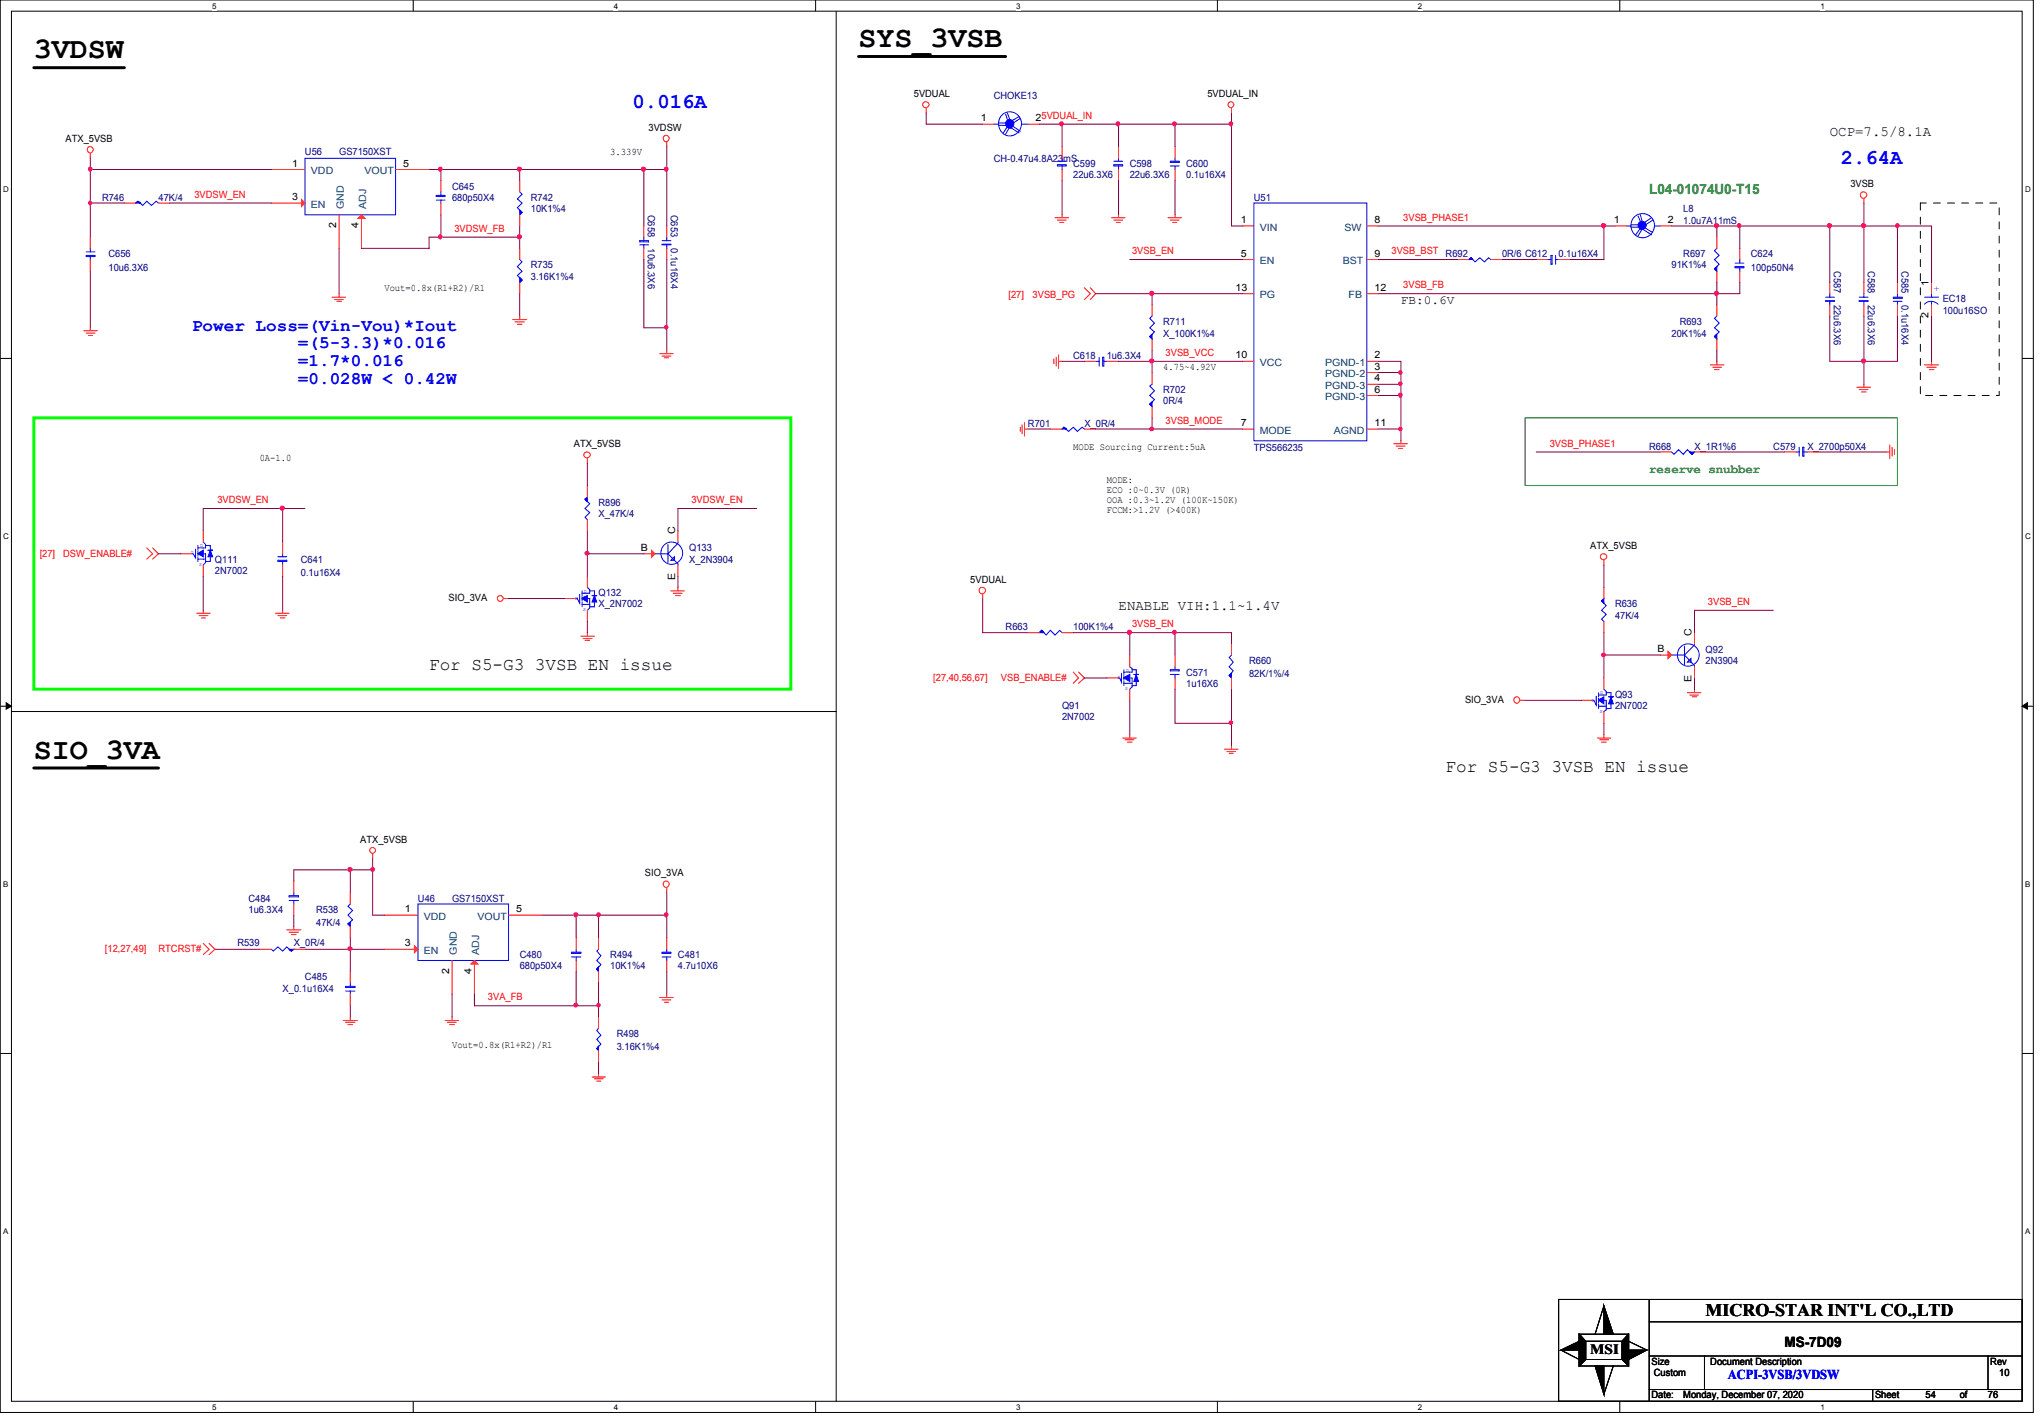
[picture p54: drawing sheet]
<svg xmlns="http://www.w3.org/2000/svg" width="294mm" height="204mm" viewBox="0 0 294 204" stroke-linecap="round" stroke-linejoin="round" font-family="sans-serif">
<defs><g id="words">
<g font-size="4.3">
<text x="4.9" y="8.4">3VDSW</text>
<text x="123.6" y="6.8">SYS_3VSB</text>
<text x="4.9" y="109.2">SIO_3VA</text>
</g>
<g font-size="3" fill="#00f">
<text x="91.1" y="15.5">0.016A</text>
<text x="265" y="23.6">2.64A</text>
</g>
<g font-size="2.5" fill="#00f">
<text x="27.6" y="47.6">Power Loss=(Vin-Vou)*Iout</text>
<text x="42.9" y="50.1">=(5-3.3)*0.016</text>
<text x="42.9" y="52.7">=1.7*0.016</text>
<text x="42.9" y="55.2">=0.028W &lt; 0.42W</text>
</g>
<g font-size="2.5">
<text x="61.8" y="96.4">For S5-G3 3VSB EN issue</text>
<text x="208.1" y="111">For S5-G3 3VSB EN issue</text>
<text x="245.5" y="189.3">MICRO-STAR INT'L CO.,LTD</text>
</g>
<g font-size="2">
<text x="263.4" y="19.6">OCP=7.5/8.1A</text>
<text x="161" y="87.8">ENABLE VIH:1.1~1.4V</text>
<text x="228.9" y="194.7">MSI</text>
<text x="256.8" y="193.7">MS-7D09</text>
</g>
<text font-size="2" fill="#008000" x="237.4" y="27.9">L04-01074U0-T15</text>
<text font-size="1.9" fill="#00f" x="248.7" y="198.4">ACPI-3VSB/3VDSW</text>
<text font-size="1.8" x="201.6" y="43.7">FB:0.6V</text>
<text font-size="1.8" fill="#008000" x="237.4" y="68.1">reserve snubber</text>
<g font-size="1.4">
<text x="131.5" y="14">5VDUAL</text>
<text x="141.2" y="17.4">1</text>
<text x="149.1" y="17.4">25VDUAL_IN</text>
<text x="173.8" y="14">5VDUAL_IN</text>
<text x="9.4" y="20.4">ATX_5VSB</text>
<text x="42" y="24">1</text>
<text x="58" y="24">5</text>
<text x="87.8" y="22.4">3.339V</text>
<text x="93.3" y="18.8">3VDSW</text>
<text x="42" y="28.8">3</text>
<text x="266.3" y="26.9">3VSB</text>
<text x="48.4" y="32.9" transform="rotate(-90 48.4 32.9)">2</text>
<text x="51.6" y="32.9" transform="rotate(-90 51.6 32.9)">4</text>
<text x="178.6" y="32.1">1</text>
<text x="197.8" y="32.1">8</text>
<text x="232.3" y="32.1">1</text>
<text x="240.1" y="32.1">2</text>
<text x="55.3" y="41.9">Vout=0.8x(R1+R2)/R1</text>
<text x="177.8" y="41.8">13</text>
<text x="178.6" y="36.9">5</text>
<text x="197.8" y="36.9">9</text>
<text x="197.8" y="41.8">12</text>
<text x="277.6" y="41.1" transform="rotate(-90 277.6 41.1)">1</text>
<text x="277.6" y="45.8" transform="rotate(-90 277.6 45.8)">2</text>
<text x="167.4" y="53.3">4.75~4.92V</text>
<text x="177.8" y="51.6">10</text>
<text x="197.8" y="51.6">2</text>
<text x="197.8" y="53.2">3</text>
<text x="197.8" y="54.9">4</text>
<text x="197.8" y="56.5">6</text>
<text x="82.6" y="64.3">ATX_5VSB</text>
<text x="154.5" y="64.7">MODE Sourcing Current:5uA</text>
<text x="178.6" y="61.3">7</text>
<text x="197.8" y="61.3">11</text>
<text x="37.4" y="66.3">0A-1.0</text>
<text x="159.3" y="69.5">MODE:</text>
<text x="159.3" y="71">ECO :0~0.3V (0R)</text>
<text x="97.2" y="76.9" transform="rotate(-90 97.2 76.9)">C</text>
<text x="159.3" y="72.4">OOA :0.3~1.2V (100K~150K)</text>
<text x="159.3" y="73.8">FCCM:&gt;1.2V (&gt;400K)</text>
<text x="92.2" y="79.2">B</text>
<text x="97.2" y="83.4" transform="rotate(-90 97.2 83.4)">E</text>
<text x="139.7" y="83.8">5VDUAL</text>
<text x="228.9" y="79">ATX_5VSB</text>
<text x="64.6" y="86.4">SIO_3VA</text>
<text x="238.5" y="93.8">B</text>
<text x="243.5" y="91.5" transform="rotate(-90 243.5 91.5)">C</text>
<text x="210.9" y="101.1">SIO_3VA</text>
<text x="243.5" y="98" transform="rotate(-90 243.5 98)">E</text>
<text x="51.9" y="121.2">ATX_5VSB</text>
<text x="58.3" y="131.2">1</text>
<text x="74.3" y="131.2">5</text>
<text x="92.8" y="126.1">SIO_3VA</text>
<text x="58.3" y="136.1">3</text>
<text x="64.6" y="140.1" transform="rotate(-90 64.6 140.1)">2</text>
<text x="67.9" y="140.1" transform="rotate(-90 67.9 140.1)">4</text>
<text x="65.1" y="150.8">Vout=0.8x(R1+R2)/R1</text>
<text x="237.7" y="196.3">Size</text>
<text x="238" y="198">Custom</text>
<text x="246.2" y="196.3">Document Description</text>
<text x="286.5" y="196.3">Rev</text>
<text x="287.7" y="198">10</text>
<text x="237.7" y="201.2">Date:</text>
<text x="242.3" y="201.2">Monday, December 07, 2020</text>
<text x="269.9" y="201.2">Sheet</text>
<text x="277.2" y="201.2">54</text>
<text x="282.1" y="201.2">of</text>
<text x="286.1" y="201.2">76</text>
</g>
<g font-size="1.4" fill="#000080">
<text x="143" y="14.2">CHOKE13</text>
<text x="43.9" y="22.4">U56</text>
<text x="48.8" y="22.4">GS7150XST</text>
<text x="143" y="23.4">CH-0.47u4.8A23mS</text>
<text x="14.7" y="28.9">R746</text>
<text x="22.8" y="28.9">47K/4</text>
<text x="65.1" y="27.3">C645</text>
<text x="65.1" y="28.9">680p50X4</text>
<text x="76.4" y="28.9">R742</text>
<text x="154.5" y="24">C599</text>
<text x="154.5" y="25.7">22u6.3X6</text>
<text x="162.6" y="24">C598</text>
<text x="162.6" y="25.7">22u6.3X6</text>
<text x="170.7" y="24">C600</text>
<text x="170.7" y="25.7">0.1u16X4</text>
<text x="180.5" y="28.9">U51</text>
<text x="76.4" y="30.5">10K1%4</text>
<text x="93.3" y="30.9" transform="rotate(90 93.3 30.9)">C658</text>
<text x="93.3" y="35.7" transform="rotate(90 93.3 35.7)">10u6.3X6</text>
<text x="96.6" y="30.9" transform="rotate(90 96.6 30.9)">C653</text>
<text x="96.6" y="35.7" transform="rotate(90 96.6 35.7)">0.1u16X4</text>
<text x="242.3" y="30.5">L8</text>
<text x="242.3" y="32.2">1.0u7A11mS</text>
<text x="15.6" y="37">C656</text>
<text x="15.6" y="38.9">10u6.3X6</text>
<text x="76.4" y="38.6">R735</text>
<text x="76.4" y="40.3">3.16K1%4</text>
<text x="208.1" y="37">R692</text>
<text x="216.2" y="37">0R/6 C612</text>
<text x="224.3" y="37">0.1u16X4</text>
<text x="240.6" y="38.6">91K1%4</text>
<text x="242.3" y="37">R697</text>
<text x="252" y="37">C624</text>
<text x="252" y="38.9">100p50N4</text>
<text x="263.9" y="39" transform="rotate(90 263.9 39)">C587</text>
<text x="268.9" y="39" transform="rotate(90 268.9 39)">C588</text>
<text x="273.7" y="39" transform="rotate(90 273.7 39)">C585</text>
<text x="167.4" y="46.7">R711</text>
<text x="241.8" y="46.7">R693</text>
<text x="263.9" y="43.9" transform="rotate(90 263.9 43.9)">22u6.3X6</text>
<text x="268.9" y="43.9" transform="rotate(90 268.9 43.9)">22u6.3X6</text>
<text x="273.7" y="43.9" transform="rotate(90 273.7 43.9)">0.1u16X4</text>
<text x="279.6" y="43.5">EC18</text>
<text x="279.6" y="45.1">100u16SO</text>
<text x="154.5" y="51.6">C618</text>
<text x="159.3" y="51.6">1u6.3X4</text>
<text x="167.4" y="48.4">X_100K1%4</text>
<text x="240.6" y="48.4">20K1%4</text>
<text x="167.4" y="56.6">R702</text>
<text x="167.4" y="58.2">0R/4</text>
<text x="148" y="61.4">R701</text>
<text x="156.1" y="61.4">X_0R/4</text>
<text x="180.5" y="64.9">TPS566235</text>
<text x="237.4" y="64.7">R668</text>
<text x="243.9" y="64.7">X_1R1%6</text>
<text x="255.2" y="64.7">C579</text>
<text x="260.1" y="64.7">X_2700p50X4</text>
<text x="86.1" y="72.8">R896</text>
<text x="86.1" y="74.4">X_47K/4</text>
<text x="30.9" y="80.9">Q111</text>
<text x="30.9" y="82.5">2N7002</text>
<text x="43.3" y="80.9">C641</text>
<text x="43.3" y="82.9">0.1u16X4</text>
<text x="99.2" y="79.2">Q133</text>
<text x="99.2" y="80.9">X_2N3904</text>
<text x="86.1" y="85.8">Q132</text>
<text x="86.1" y="87.4">X_2N7002</text>
<text x="232.4" y="87.4">R636</text>
<text x="232.4" y="89.1">47K/4</text>
<text x="144.7" y="90.7">R663</text>
<text x="154.5" y="90.7">100K1%4</text>
<text x="179.8" y="95.5">R660</text>
<text x="245.5" y="93.9">Q92</text>
<text x="245.5" y="95.5">2N3904</text>
<text x="170.7" y="97.2">C571</text>
<text x="170.7" y="98.8">1u16X6</text>
<text x="179.8" y="97.5">82K/1%/4</text>
<text x="232.4" y="100.4">Q93</text>
<text x="152.9" y="102">Q91</text>
<text x="152.9" y="103.6">2N7002</text>
<text x="232.4" y="102">2N7002</text>
<text x="35.8" y="129.7">C484</text>
<text x="35.8" y="131.3">1u6.3X4</text>
<text x="45.5" y="131.3">R538</text>
<text x="60.2" y="129.7">U46</text>
<text x="65.1" y="129.7">GS7150XST</text>
<text x="34.2" y="136.1">R539</text>
<text x="42.3" y="136.1">X_0R/4</text>
<text x="45.5" y="133.3">47K/4</text>
<text x="74.8" y="137.8">C480</text>
<text x="87.8" y="137.8">R494</text>
<text x="97.6" y="137.8">C481</text>
<text x="40.7" y="142.7">X_0.1u16X4</text>
<text x="43.9" y="141.1">C485</text>
<text x="74.8" y="139.4">680p50X4</text>
<text x="87.8" y="139.4">10K1%4</text>
<text x="97.6" y="139.4">4.7u10X6</text>
<text x="88.8" y="149.2">R498</text>
<text x="88.8" y="151.1">3.16K1%4</text>
</g>
<g font-size="1.4" fill="#f00">
<text x="28" y="28.4">3VDSW_EN</text>
<text x="65.4" y="33.4">3VDSW_FB</text>
<text x="202" y="31.7">3VSB_PHASE1</text>
<text x="162.9" y="36.6">3VSB_EN</text>
<text x="200.3" y="36.6">3VSB_BST</text>
<text x="202" y="41.5">3VSB_FB</text>
<text x="145.2" y="42.8">[27]</text>
<text x="148.6" y="42.8">3VSB_PG</text>
<text x="167.8" y="51.2">3VSB_VCC</text>
<text x="167.8" y="61">3VSB_MODE</text>
<text x="223.1" y="64.3">3VSB_PHASE1</text>
<text x="31.3" y="72.4">3VDSW_EN</text>
<text x="99.5" y="72.4">3VDSW_EN</text>
<text x="5.7" y="80.1">[27]</text>
<text x="9.1" y="80.1">DSW_ENABLE#</text>
<text x="245.8" y="87">3VSB_EN</text>
<text x="162.9" y="90.3">3VSB_EN</text>
<text x="134.3" y="98">[27,40,56,67]</text>
<text x="144.1" y="98">VSB_ENABLE#</text>
<text x="15.1" y="137">[12,27,49]</text>
<text x="22.8" y="137">RTCRST#</text>
<text x="70.2" y="143.9">3VA_FB</text>
</g>
<g font-size="1.4" fill="#004080">
<text x="44.7" y="25.1">VDD</text>
<text x="44.7" y="29.9">EN</text>
<text x="52.4" y="25.1">VOUT</text>
<text x="49.5" y="30.1" transform="rotate(-90 49.5 30.1)">GND</text>
<text x="52.7" y="30.1" transform="rotate(-90 52.7 30.1)">ADJ</text>
<text x="181.3" y="33.2">VIN</text>
<text x="193.5" y="33.2">SW</text>
<text x="181.3" y="38">EN</text>
<text x="193.2" y="38">BST</text>
<text x="181.3" y="42.9">PG</text>
<text x="194.1" y="42.9">FB</text>
<text x="181.3" y="52.7">VCC</text>
<text x="190.7" y="52.7">PGND-1</text>
<text x="190.7" y="54.3">PGND-2</text>
<text x="190.7" y="56">PGND-3</text>
<text x="190.7" y="57.6">PGND-3</text>
<text x="181.3" y="62.4">MODE</text>
<text x="192" y="62.4">AGND</text>
<text x="61" y="132.3">VDD</text>
<text x="61" y="137.2">EN</text>
<text x="65.7" y="137.3" transform="rotate(-90 65.7 137.3)">GND</text>
<text x="68.7" y="132.3">VOUT</text>
<text x="69" y="137.3" transform="rotate(-90 69 137.3)">ADJ</text>
</g>
<text font-size="1.4" fill="#00f" x="278.3" y="41.1" transform="rotate(90 278.3 41.1)">+</text>
<g font-size="1.1">
<text x="30.5" y="1.3">5</text>
<text x="88.3" y="1.3">4</text>
<text x="146.3" y="1.3">3</text>
<text x="204.1" y="1.3">2</text>
<text x="262" y="1.3">1</text>
<text x=".5" y="27.6">D</text>
<text x="291.5" y="27.6">D</text>
<text x=".5" y="77.6">C</text>
<text x="291.5" y="77.6">C</text>
<text x=".5" y="127.6">B</text>
<text x="291.5" y="127.6">B</text>
<text x=".5" y="177.5">A</text>
<text x="291.5" y="177.5">A</text>
<text x="30.5" y="202.9">5</text>
<text x="88.3" y="202.9">4</text>
<text x="146.3" y="202.9">3</text>
<text x="204.1" y="202.9">2</text>
<text x="262" y="202.9">1</text>
</g>
<g font-size=".8" fill="#00f">
<text x="27.5" y="79.8">G</text>
<text x="28.7" y="81.4">S</text>
<text x="28.8" y="78.7">D</text>
<text x="82.8" y="86.3">G</text>
<text x="83.9" y="87.9">S</text>
<text x="84" y="85.3">D</text>
<text x="160.8" y="97.6">G</text>
<text x="161.9" y="99.2">S</text>
<text x="162.1" y="96.7">D</text>
<text x="229.1" y="100.9">G</text>
<text x="230.3" y="99.9">D</text>
<text x="230.2" y="102.5">S</text>
</g>
</g></defs>
<path d="M0 0h292.7v203.2h-292.7zM1.6 1.6h289.4v200h-289.4z" fill="none" stroke="#000" stroke-width=".14"/>
<g fill="#fff">
<path d="M30.5 .3h.6v1.2h-.6z"/>
<path d="M30.5 201.9h.6v1.2h-.6z"/>
</g>
<path d="M59.5 0v1.6M59.5 201.6v1.6" fill="none" stroke="#000" stroke-width=".14"/>
<g fill="#fff">
<path d="M88.3 .3h.6v1.2h-.6z"/>
<path d="M88.3 201.9h.6v1.2h-.6z"/>
</g>
<path d="M117.4 0v1.6M117.4 201.6v1.6" fill="none" stroke="#000" stroke-width=".14"/>
<g fill="#fff">
<path d="M146.3 .3h.6v1.2h-.6z"/>
<path d="M146.3 201.9h.6v1.2h-.6z"/>
</g>
<path d="M175.2 0v1.6M175.2 201.6v1.6" fill="none" stroke="#000" stroke-width=".14"/>
<g fill="#fff">
<path d="M204.1 .3h.6v1.2h-.6z"/>
<path d="M204.1 201.9h.6v1.2h-.6z"/>
</g>
<path d="M233.1 0v1.6M233.1 201.6v1.6" fill="none" stroke="#000" stroke-width=".14"/>
<g fill="#fff">
<path d="M262 .3h.6v1.2h-.6z"/>
<path d="M262 201.9h.6v1.2h-.6z"/>
<path d="M.5 26.6h.7v1.3h-.7z"/>
<path d="M291.5 26.6h.7v1.3h-.7z"/>
<path d="M.5 76.5h.7v1.3h-.7z"/>
<path d="M291.5 76.5h.7v1.3h-.7z"/>
</g>
<path d="M0 51.6h1.6M291 51.6h1.7" fill="none" stroke="#000" stroke-width=".14"/>
<g fill="#fff">
<path d="M.5 126.6h.6v1.2h-.6z"/>
<path d="M291.5 126.6h.6v1.2h-.6z"/>
</g>
<path d="M0 101.6h1.6M.9 101.1l.7 .5-.7 .4zM291 101.6h1.7M291 101.6l.8-.5v.9z" fill="none" stroke="#000" stroke-width=".14"/>
<path d="M.9 101.1l.7 .5-.7 .4zM291 101.6l.8-.5v.9z" fill="#000"/>
<g fill="#fff">
<path d="M.5 176.5h.6v1.3h-.6z"/>
<path d="M291.5 176.5h.6v1.3h-.6z"/>
</g>
<g fill="none" stroke="#000" stroke-width=".14">
<path d="M120.4 1.6v200M1.6 102.4h118.8M0 151.6h1.6M291 151.6h1.7M224.3 186.9h66.7v14.7h-66.7zM224.7 194.2l2.6-1.2v1.2zM224.7 194.2l2.6 1.4M227.3 191.9l.9 1.1v2.6l-.9 .9zM227.3 191.9l.9 1.1M227.3 191.9h7.1v4.6h-7.1zM228.2 195.6l-.9 .9M228.2 193h5.3v2.6h-5.3z"/>
<path d="M229.6 196.5h1.2v4.1zM230.8 187.9l1.4 4h-1.4zM230.8 187.9l-1.2 4M232.2 196.5l-1.4 4.1M233.5 195.6l.9 .9M234.4 193l2.6 1.2M234.4 194.2h2.6l-2.6 1.4zM234.4 191.9v4.6l-.9-.9v-2.6zM234.4 191.9l-.9 1.1M237.4 199.9h53.6M237.4 195.1h53.6M237.4 190.2h53.6"/>
<path d="M237.4 186.9v14.7M245.3 195.1v4.8M269.5 199.9v1.7M286.1 195.1v4.8"/>
</g>
<path d="M4.9 9.7h13M123.6 8.1h21.1M4.9 110.5h17.9" fill="none" stroke="#000" stroke-width=".42"/>
<path d="M276.4 29.2h11.3v27.7h-11.3z" fill="none" stroke="#000" stroke-width=".14" stroke-dasharray="1 1 1 1 1 1 1 1"/>
<path d="M219.5 60.1h53.6v9.8h-53.6z" fill="none" stroke="#008000" stroke-width=".14"/>
<path d="M4.9 60.1h108.9v39h-108.9z" fill="none" stroke="#0f0" stroke-width=".42"/>
<g fill="none" stroke="#f00" stroke-width=".14">
<path d="M133.3 15.6v.7M177.3 15.6v.7M13 22.1v.7M96 20.5v.6M151.8 31.3h2M152.2 31.7h1.3M152.5 32h.6M152.9 30.9v.4M160 31.3h1.9M160.3 31.7h1.3M160.7 32h.5M161 30.9v.4"/>
<path d="M168.1 31.3h2M168.4 31.7h1.3M168.8 32h.6M169.1 30.9v.4M268.3 28.6v.6M12.1 47.6h1.9M12.4 47.9h1.3M12.7 48.3h.6M13 47.2v.4M47.8 42.8h1.9M48.1 43.1h1.3M48.5 43.4h.6"/>
<path d="M48.8 42.2v.6M73.8 46h2M74.1 46.3h1.4M74.5 46.7h.6M74.8 45.5v.5M95 50.9h1.9M95.3 51.2h1.3M95.6 51.5h.6M96 50.4v.5M151.7 51.6v.7M152 51.4v1.3M152.4 52h.5"/>
<path d="M152.4 51.1v1.9M156.1 41.4l.8 .8-.8 .9M156.9 41.4l.8 .8-.8 .9M246.2 52.5h1.9M246.5 52.8h1.3M246.8 53.2h.6M247.1 52v.5M267.3 55.7h1.9M267.6 56.1h1.3M267.9 56.4h.7M268.3 55.3v.4M277 52.5h2"/>
<path d="M277.3 52.8h1.4M277.7 53.2h.6M278 52v.5M21.1 78.8l.9 .9-.9 .7M22 78.8l.8 .9-.8 .7M84.5 66v.6M146.9 61.5v.6M147.1 61.1v1.3M147.4 61.7h.6M147.4 60.8v1.9M200.6 63.8h2M201 64.2h1.2"/>
<path d="M201.3 64.5h.6M201.6 63.4v.4M271.5 65h.5M272 64v2M272.3 64.3v1.3M272.7 64.7v.7M28.3 88.2h2M28.7 88.6h1.2M29 88.9h.6M29.2 87.8v.4M39.7 88.2h1.9M40 88.6h1.3"/>
<path d="M40.3 88.9h.7M40.7 87.8v.4M72.5 86.1h.7M83.6 91.5h2M83.9 91.9h1.3M84.2 92.1h.7M84.5 91v.5M96.6 85h1.9M96.9 85.3h1.3M97.2 85.7h.7M97.6 84.5v.5M141.4 85.5v.6"/>
<path d="M154.5 96.7l.7 .8-.7 .8M155.2 96.7l.9 .8-.9 .8M230.8 80.6v.7M242.9 99.7h1.9M243.2 100h1.3M243.9 99.1v.6M161.6 106.2h1.9M161.9 106.4h1.3M162.3 106.8h.6M162.6 105.7v.5M176.2 107.8h2M176.6 108.1h1.2"/>
<path d="M176.9 108.4h.6M177.3 107.3v.5M218.8 100.8h.7M229.9 106.2h2M230.3 106.4h1.2M230.5 106.8h.7M230.8 105.7v.5M243.5 100.2h.7M29.2 135.7l.9 .9-.9 .7M30.1 135.7l.8 .9-.8 .7M41.3 133.8h2M41.6 134.1h1.4"/>
<path d="M41.9 134.5h.7M42.3 133.3v.5M53.6 122.9v.6M96 127.8v.6M49.4 146.8h2M49.7 147.1h1.4M50.1 147.4h.7M50.4 146.3v.5M64 146.8h2M64.4 147.1h1.3M64.7 147.4h.7M65.1 146.3v.5"/>
<path d="M85.2 154.9h2M85.6 155.2h1.2M85.9 155.5h.6M86.1 154.4v.5M95 143.5h1.9M95.3 143.9h1.3M95.6 144.2h.6M96 143v.5"/>
<circle cx="95.9" cy="19.9" r=".45"/>
<circle cx="133.3" cy="15.1" r=".45"/>
<circle cx="177.2" cy="15.1" r=".42"/>
<circle cx="13" cy="21.5" r=".45"/>
<circle cx="268.2" cy="28.1" r=".48"/>
<circle cx="84.5" cy="65.4" r=".45"/>
<circle cx="72" cy="86.1" r=".42"/>
<circle cx="141.4" cy="85" r=".48"/>
<circle cx="230.8" cy="80.1" r=".45"/>
<circle cx="218.3" cy="100.7" r=".45"/>
<circle cx="53.6" cy="122.3" r=".42"/>
<circle cx="95.9" cy="127.2" r=".45"/>
</g>
<g fill="#000">
<path d="M224.7 194.2l2.6-1.2v1.2zM230.8 187.9l1.4 4h-1.4zM234.4 194.2h2.6l-2.6 1.4zM229.6 196.5h1.2v4.1z"/>
<path d="M227.3 191.9l.9 1.1v2.6l-.9 .9z" fill-rule="evenodd"/>
<path d="M227.3 191.9l.9 1.1v2.6l-.9 .9z" fill-rule="evenodd"/>
<path d="M227.3 191.9l.9 1.1v2.6l-.9 .9z" fill-rule="evenodd"/>
<path d="M234.4 191.9v4.6l-.9-.9v-2.6z" fill-rule="evenodd"/>
<path d="M234.4 191.9v4.6l-.9-.9v-2.6z" fill-rule="evenodd"/>
<path d="M234.4 191.9v4.6l-.9-.9v-2.6z" fill-rule="evenodd"/>
</g>
<g fill="none" stroke="#00f" stroke-width=".14">
<path d="M94.3 79.7h1.8M96.1 78.3v2.6M97.6 78v.1l-1.5 1.6 1.5 1.4v.2M96.6 80.6l.5-.5v.5z"/>
<circle cx="96.7" cy="79.6" r="1.59"/>
</g>
<path d="M93.8 79.2l.5 .5-.5 .5z" fill="#f00"/>
<path d="M169.1 21.1v1.7M169.1 24.4v1.6M92.7 79.7h1.6M93.8 79.2l.5 .5-.5 .5zM97.6 76.4v1.6M97.6 81.3v1.6" fill="none" stroke="#f00" stroke-width=".14"/>
<path d="M168.4 23.2h1.3v.2h-1.3zM168.4 23.9h1.3M169.1 22.8v.4M169.1 23.9v.5M165.8 55.3l-.3 .2 .7 .7-.7 .7 .7 .6-.7 .7 .3 .3" fill="none" stroke="#00f" stroke-width=".14"/>
<path d="M165.5 58.2l.3-.4v.7l-.3-.3 .3-.4z" fill-rule="evenodd" fill="#00f"/>
<path d="M180.5 29.2h16.2v34.2h-16.2zM165.5 58.2l.3-.4v.7l-.3-.3 .3-.4zM247.1 45.5l-.3 .3 .6 .7-.6 .7 .6 .6-.6 .6 .3 .4M168.4 96.4h1.3v.1h-1.3zM168.4 97h1.3M169.1 95.9v.5M169.1 97v.5" fill="none" stroke="#00f" stroke-width=".14"/>
<g fill="none" stroke="#f00" stroke-width=".14">
<path d="M178.9 32.5h1.6M178.9 37.3h1.6M196.7 32.5h1.6M196.7 37.3h1.6M165.8 58.5v1.6M165.8 53.6v1.7M178.9 52h1.6M178.9 42.2h1.6M196.7 52h1.6M196.7 53.6h1.6M196.7 55.3h1.6M196.7 42.2h1.6"/>
<path d="M196.7 56.9h1.6M178.9 61.7h1.6M196.7 61.7h1.6M169.1 94.2v1.7M169.1 97.5v1.6"/>
</g>
<path d="M246.8 48.4l.3-.3v.7l-.3-.4 .3-.3z" fill-rule="evenodd" fill="#00f"/>
<g fill="none" stroke="#00f" stroke-width=".14">
<path d="M246.8 48.4l.3-.3v.7l-.3-.4 .3-.3zM28.1 79v1.3l-.3-.6h-.2M28.5 78.5v.7M29.2 78l.4 .3v.5h-1.1M29.2 79.7h.4v1.2l-.4 .4M29.6 78.5h.7M29.9 79.2h.7M28.5 80.4h1.1M28.5 80.1v.7M29.6 80.8h.7M82.3 137h1.3v.2h-1.3zM82.3 137.7h1.3"/>
<path d="M82.9 136.6v.4M82.9 137.7v.5"/>
</g>
<path d="M247.1 48.8v1.6M247.1 43.9v1.6M82.9 134.9v1.7M82.9 138.2v1.6" fill="none" stroke="#f00" stroke-width=".14"/>
<path d="M28.5 79.7l.7-.5v.9z" fill-rule="evenodd" fill="#00f"/>
<path d="M28.5 79.7l.7-.5v.9zM28.5 79.3v.6" fill="none" stroke="#00f" stroke-width=".14"/>
<path d="M30.3 79.2l.3 .9h-.7l.4-.9h.3z" fill-rule="evenodd" fill="#00f"/>
<path d="M29.9 79.2h.7M30.3 79.2l.3 .9h-.7l.4-.9h.3zM30.3 78.5v2.3M230.1 99.7v.5M230.8 99.1l.4 .4v.5h-1.1M231.2 99.7h.7M229.7 100.2v1.2l-.3-.6h-.2M230.1 101.6h1.1M230.1 101.3v.6M230.8 100.8h.4v1.3l-.4 .3M231.2 101.9h.7M231.5 100.2h.7" fill="none" stroke="#00f" stroke-width=".14"/>
<path d="M26 79.7h1.6M29.2 76.4v1.6M29.2 81.3v1.6" fill="none" stroke="#f00" stroke-width=".14"/>
<path d="M230.3 100.6l.5-.4v1.1l-.7-.5z" fill-rule="evenodd" fill="#00f"/>
<path d="M230.1 100.4v.7M230.3 100.6l.5-.4v1.1l-.7-.5z" fill="none" stroke="#00f" stroke-width=".14"/>
<path d="M231.9 100.2l.3 1.1h-.7l.4-1.1h.3z" fill-rule="evenodd" fill="#00f"/>
<path d="M84.5 71.5l-.3 .3 .7 .7-.7 .7 .7 .5-.7 .7 .3 .4M231.9 99.7v2.2M231.5 100.2h.7M231.9 100.2l.3 1.1h-.7l.4-1.1h.3z" fill="none" stroke="#00f" stroke-width=".14"/>
<path d="M230.8 97.5v1.6M227.6 100.8h1.6M230.8 102.4v1.7" fill="none" stroke="#f00" stroke-width=".14"/>
<path d="M84.2 71.8l.3-.3v.6z" fill-rule="evenodd" fill="#00f"/>
<path d="M277 42.8h2M277 43.8a1.33 1.33 0 0 1 1.9 0M278 43.4v.5M278 42.2v.6M84.2 71.8l.3-.3v.6zM258.5 65h.5M259 64.3v1.3M259.5 64.3h.1v1.3h-.1zM259.6 65h.5M86.1 147.9l-.2 .4 .6 .6-.6 .6 .6 .7-.6 .7 .2 .2" fill="none" stroke="#00f" stroke-width=".14"/>
<path d="M278 40.6v1.6M278 43.9v1.6M84.5 69.9v1.6M84.5 74.8v1.6M256.8 65h1.7M260.1 65h1.6" fill="none" stroke="#f00" stroke-width=".14"/>
<path d="M86.1 150.5v.6l-.2-.2z" fill-rule="evenodd" fill="#00f"/>
<g fill="none" stroke="#00f" stroke-width=".14">
<path d="M240.6 94.2h1.8M242.4 93v2.6M242.9 95.3l.5-.6v.6zM243.9 92.6v.2l-1.5 1.4 1.5 1.6v.1M86.1 150.5v.6l-.2-.2z"/>
<circle cx="243" cy="94.2" r="1.59"/>
</g>
<path d="M86.1 151.1v1.7M86.1 146.3v1.6" fill="none" stroke="#f00" stroke-width=".14"/>
<path d="M240.1 93.7l.5 .5-.5 .5z" fill="#f00"/>
<path d="M239 94.2h1.6M240.1 93.7l.5 .5-.5 .5zM243.9 91v1.6M243.9 95.9v1.6" fill="none" stroke="#f00" stroke-width=".14"/>
<path d="M211.4 37.3l.3-.2 .6 .6 .7-.6 .7 .6 .6-.6 .3 .2" fill="none" stroke="#00f" stroke-width=".14"/>
<path d="M211.4 37.3l.3-.2 .3 .2-.3-.2 .3 .2z" fill-rule="evenodd" fill="#00f"/>
<path d="M74.8 27.6l.3 .3-.6 .7 .6 .6-.6 .7 .6 .7-.3 .3M211.4 37.3l.3-.2 .3 .2-.3-.2 .3 .2z" fill="none" stroke="#00f" stroke-width=".14"/>
<path d="M209.8 37.3h1.6M214.6 37.3h1.6" fill="none" stroke="#f00" stroke-width=".14"/>
<path d="M74.8 30.2l.3 .4-.3 .3v-.7l.3 .4z" fill-rule="evenodd" fill="#00f"/>
<path d="M74.8 30.2l.3 .4-.3 .3v-.7l.3 .4zM50.4 130.1l-.3 .3 .7 .6-.7 .7 .7 .6-.7 .6 .3 .4M49.7 141.9h1.4v.2h-1.4zM49.7 142.6h1.4M50.4 141.4v.5M50.4 142.6v.4" fill="none" stroke="#00f" stroke-width=".14"/>
<path d="M74.8 30.9v1.6M74.8 26v1.6M50.4 139.8v1.6M50.4 143v1.7" fill="none" stroke="#f00" stroke-width=".14"/>
<path d="M50.1 132.9l.3-.2v.6l-.3-.4 .3-.2z" fill-rule="evenodd" fill="#00f"/>
<path d="M247.1 35.7l-.3 .4 .6 .6-.6 .6 .6 .7-.6 .7 .3 .3M50.1 132.9l.3-.2v.6l-.3-.4 .3-.2z" fill="none" stroke="#00f" stroke-width=".14"/>
<path d="M50.4 133.3v1.6M50.4 128.4v1.7" fill="none" stroke="#f00" stroke-width=".14"/>
<path d="M246.8 38.7l.3-.3v.6l-.3-.3 .3-.3z" fill-rule="evenodd" fill="#00f"/>
<path d="M62.8 28.1h1.2v.2h-1.2zM62.8 28.8h1.2M63.5 27.6v.5M63.5 28.8v.4M246.8 38.7l.3-.3v.6l-.3-.3 .3-.3zM230.8 86.1l-.3 .3 .7 .7-.7 .7 .7 .6-.7 .7 .3 .3M95.3 137h1.3v.2h-1.3zM95.3 137.7h1.3M96 136.6v.4M96 137.7v.5" fill="none" stroke="#00f" stroke-width=".14"/>
<path d="M63.5 26v1.6M63.5 29.2v1.7M247.1 39v1.6M247.1 34.1v1.6M96 134.9v1.7M96 138.2v1.6" fill="none" stroke="#f00" stroke-width=".14"/>
<path d="M230.5 86.4l.3-.3v.7z" fill-rule="evenodd" fill="#00f"/>
<path d="M240.6 65l.3 .4 .7-.7 .7 .7 .6-.7 .6 .7 .4-.4M230.5 86.4l.3-.3v.7z" fill="none" stroke="#00f" stroke-width=".14"/>
<path d="M230.8 84.5v1.6M230.8 89.4v1.6" fill="none" stroke="#f00" stroke-width=".14"/>
<path d="M243.2 65h.7l-.4 .4z" fill-rule="evenodd" fill="#00f"/>
<path d="M222.7 37.3h.5M223.2 36.7h.2v1.3h-.2zM223.9 36.7v1.3M223.9 37.3h.4M243.2 65h.7l-.4 .4zM39.1 136.6l.2 .2 .7-.6 .7 .6 .6-.6 .6 .6 .4-.2" fill="none" stroke="#00f" stroke-width=".14"/>
<path d="M221.1 37.3h1.6M224.3 37.3h1.7M239 65h1.6M243.9 65h1.6" fill="none" stroke="#f00" stroke-width=".14"/>
<path d="M41.6 136.6h.7l-.4 .2z" fill-rule="evenodd" fill="#00f"/>
<path d="M74.8 37.3l.3 .4-.6 .7 .6 .6-.6 .6 .6 .7-.3 .3M41.6 136.6h.7l-.4 .2z" fill="none" stroke="#00f" stroke-width=".14"/>
<path d="M37.4 136.6h1.7M42.3 136.6h1.6" fill="none" stroke="#f00" stroke-width=".14"/>
<path d="M74.8 40l.3 .3-.3 .3v-.6l.3 .3z" fill-rule="evenodd" fill="#00f"/>
<path d="M74.8 40l.3 .3-.3 .3v-.6l.3 .3zM40.7 79.7v.4M40 80.6h1.3v.2h-1.3zM40 80.1h1.3M40.7 80.8v.5" fill="none" stroke="#00f" stroke-width=".14"/>
<path d="M74.8 35.7v1.6M74.8 40.6v1.6M40.7 78v1.7M40.7 81.3v1.6" fill="none" stroke="#f00" stroke-width=".14"/>
<circle cx="236.4" cy="32.4" r=".59" fill="#00f"/>
<g fill="none" stroke="#00f" stroke-width=".14">
<path d="M43.9 22.8h13v8.1h-13zM234.1 32.5h.6M234.7 32.3h1.1M234.7 32.7h1.1M235.8 31.1l.3 .7M236.1 30.9l.2 .9M236.1 32.9l-.7 .9M236.3 33.1l-.5 .9M236.5 33l1.2 .8M236.9 32.9l1 .5M237.7 31.3l-1 .7M237.9 31.7l-1 .6"/>
<path d="M238.2 32.5h.8"/>
<circle cx="236.4" cy="32.4" r=".59"/>
<circle cx="236.4" cy="32.5" r="1.72"/>
</g>
<path d="M39.1 24.4h4.8M48.8 30.9v4.8M56.9 24.4h4.9M232.5 32.5h1.6M239 32.5h1.6" fill="none" stroke="#f00" stroke-width=".14"/>
<path d="M43.4 28.7l.5 .5-.5 .5z" fill="#f00"/>
<path d="M39.1 29.2h4.8M43.4 28.7l.5 .5-.5 .5z" fill="none" stroke="#f00" stroke-width=".14"/>
<path d="M51.5 31.4l.5-.5 .5 .5z" fill="#f00"/>
<path d="M51.5 31.4l.5-.5 .5 .5zM52 30.9v4.8" fill="none" stroke="#f00" stroke-width=".14"/>
<circle cx="145.3" cy="17.8" r=".61" fill="#00f"/>
<g fill="none" stroke="#00f" stroke-width=".14">
<path d="M143 17.9h.7M143.7 17.7h1M143.7 18h1M144.2 16.6a1.7 1.7 0 0 1 2.3-.1 1.7 1.7 0 0 1 .2 2.3 1.7 1.7 0 0 1-2.2 .5 1.85 1.85 0 0 1-.3-2.7zM144.7 16.4l.3 .8M145 16.3l.3 .9M145 18.2l-.6 .9M145.2 18.5l-.5 .8M145.5 18.4l1.2 .7M145.8 18.2l1.1 .7M146.7 16.8l-1 .6M146.9 17l-1.1 .7"/>
<path d="M147.1 17.9h.9M165.8 45.5l-.3 .3 .7 .7-.7 .7 .7 .6-.7 .6 .3 .4"/>
<circle cx="145.3" cy="17.8" r=".61"/>
</g>
<path d="M141.4 17.9h1.6M148 17.9h1.6" fill="none" stroke="#f00" stroke-width=".14"/>
<path d="M165.5 48.4l.3-.3v.7l-.3-.4 .3-.3z" fill-rule="evenodd" fill="#00f"/>
<g fill="none" stroke="#00f" stroke-width=".14">
<path d="M92.1 34.6h1.2v.2h-1.2zM92.1 35.2h1.2M92.7 34.1v.5M92.7 35.2v.5M95.3 34.6h1.3M95.3 35.1h1.3v.1h-1.3zM96 35.2v.5M96 34.1v.5M165.5 48.4l.3-.3v.7l-.3-.4 .3-.3zM267.6 42.8h1.3M267.6 43.3h1.3v.1h-1.3zM268.3 43.4v.5"/>
<path d="M268.3 42.2v.6M272.5 42.8h1.3v.1h-1.3zM272.5 43.4h1.3M273.1 42.2v.6M273.1 43.4v.5M41.6 128.9h1.4v.1h-1.4zM41.6 129.5h1.4M42.3 128.4v.5M42.3 129.5v.6M86.1 136.6l-.2 .2 .6 .7-.6 .7 .6 .6-.6 .6 .2 .4"/>
</g>
<path d="M92.7 32.5v1.6M92.7 35.7v1.6M96 35.7v1.6M96 32.5v1.6M165.8 48.8v1.6M165.8 43.9v1.6M268.3 43.9v1.6M268.3 40.6v1.6M273.1 40.6v1.6M273.1 43.9v1.6M42.3 126.7v1.7M42.3 130.1v1.6" fill="none" stroke="#f00" stroke-width=".14"/>
<path d="M86.1 139.1v.7l-.2-.4z" fill-rule="evenodd" fill="#00f"/>
<g fill="none" stroke="#00f" stroke-width=".14">
<path d="M160.3 23.2h1.3M160.3 23.7h1.3v.2h-1.3zM161 23.9v.5M161 22.8v.4M161.4 96.9v1.2l-.2-.6h-.2M161.8 98.3h1.1M161.8 96.4v.6M161.8 98v.6M162.6 95.9l.3 .3v.5h-1.1M162.6 97.5h.3v1.3l-.3 .3M162.9 98.6h.6M162.9 96.4h.6"/>
<path d="M163.2 97h.7M86.1 139.1v.7l-.2-.4z"/>
</g>
<path d="M161 24.4v1.6M161 21.1v1.7M86.1 139.8v1.6M86.1 134.9v1.7" fill="none" stroke="#f00" stroke-width=".14"/>
<path d="M161.8 97.5l.8-.5v1z" fill-rule="evenodd" fill="#00f"/>
<path d="M161.8 97.5l.8-.5v1zM161.8 97.2v.7" fill="none" stroke="#00f" stroke-width=".14"/>
<path d="M163.5 97l.4 1h-.7l.3-1h.4z" fill-rule="evenodd" fill="#00f"/>
<path d="M152.9 61.7l.2-.2 .7 .6 .7-.6 .6 .6 .6-.6 .4 .2M163.2 97h.7M163.5 97l.4 1h-.7l.3-1h.4zM163.5 96.4v2.2" fill="none" stroke="#00f" stroke-width=".14"/>
<path d="M159.3 97.5h1.7M162.6 94.2v1.7M162.6 99.1v1.7" fill="none" stroke="#f00" stroke-width=".14"/>
<path d="M153.1 61.5l.4 .2h-.6l.2-.2 .4 .2z" fill-rule="evenodd" fill="#00f"/>
<path d="M153.1 61.5l.4 .2h-.6l.2-.2 .4 .2zM149.6 91l.3-.3 .7 .7 .6-.7 .6 .7 .7-.7 .4 .3" fill="none" stroke="#00f" stroke-width=".14"/>
<path d="M151.2 61.7h1.7M156.1 61.7h1.6" fill="none" stroke="#f00" stroke-width=".14"/>
<path d="M149.9 90.7l.3 .3h-.6l.3-.3 .3 .3z" fill-rule="evenodd" fill="#00f"/>
<path d="M19.5 29.2l.4-.2 .6 .5 .6-.5 .7 .5 .7-.5 .3 .2M152.2 23.2h1.3M152.2 23.7h1.3v.2h-1.3zM152.9 23.9v.5M152.9 22.8v.4M149.9 90.7l.3 .3h-.6l.3-.3 .3 .3z" fill="none" stroke="#00f" stroke-width=".14"/>
<path d="M152.9 24.4v1.6M152.9 21.1v1.7M148 91h1.6M152.9 91h1.6" fill="none" stroke="#f00" stroke-width=".14"/>
<path d="M19.5 29.2l.4-.2 .3 .2-.3-.2 .3 .2z" fill-rule="evenodd" fill="#00f"/>
<g fill="none" stroke="#00f" stroke-width=".14">
<path d="M19.5 29.2l.4-.2 .3 .2-.3-.2 .3 .2zM249.7 37.8h1.3M249.7 38.4h1.3v.1h-1.3zM250.4 38.5v.5M250.4 37.3v.5M157.7 52h.5M158.2 51.4v1.3M158.7 51.4h.2v1.3h-.2zM158.9 52h.4M262.8 42.8h1.2M262.8 43.3h1.2v.1h-1.2zM263.4 43.4v.5"/>
<path d="M263.4 42.2v.6M83.4 85.5v1.3l-.3-.7h-.2M83.8 87h1.1M83.8 85v.7M83.8 86.6v.7M84.5 84.5l.4 .3v.5h-1.1M84.5 86.1h.4v1.4l-.4 .3M84.9 87.3h.7M84.9 85h.7M85.2 85.7h.7"/>
</g>
<path d="M17.9 29.2h1.6M22.8 29.2h1.6M250.4 39v1.6M250.4 35.7v1.6M156.1 52h1.6M159.3 52h1.7M263.4 43.9v1.6M263.4 40.6v1.6" fill="none" stroke="#f00" stroke-width=".14"/>
<path d="M83.8 86.1l.7-.4v.9z" fill-rule="evenodd" fill="#00f"/>
<path d="M83.8 86.1l.7-.4v.9zM83.8 85.9v.5" fill="none" stroke="#00f" stroke-width=".14"/>
<path d="M85.6 85.7l.3 .9h-.7l.4-.9h.3z" fill-rule="evenodd" fill="#00f"/>
<path d="M85.2 85.7h.7M85.6 85.7l.3 .9h-.7l.4-.9h.3zM85.6 85v2.3M60.2 130.1h13v8.1h-13z" fill="none" stroke="#00f" stroke-width=".14"/>
<path d="M81.3 86.1h1.6M84.5 82.9v1.6M84.5 87.8v1.6M55.3 131.7h4.9M65.1 138.2v4.8M73.2 131.7h4.8" fill="none" stroke="#f00" stroke-width=".14"/>
<path d="M59.6 136.1l.6 .5-.6 .5z" fill="#f00"/>
<path d="M55.3 136.6h4.9M59.6 136.1l.6 .5-.6 .5z" fill="none" stroke="#f00" stroke-width=".14"/>
<path d="M67.8 138.7l.5-.5 .5 .5z" fill="#f00"/>
<path d="M67.8 138.7l.5-.5 .5 .5zM68.3 138.2v4.8" fill="none" stroke="#f00" stroke-width=".14"/>
<path d="M177.3 94.2l-.4 .4 .6 .7-.6 .6 .6 .6-.6 .7 .4 .3" fill="none" stroke="#00f" stroke-width=".14"/>
<path d="M176.9 97.2l.4-.3v.6l-.4-.3 .4-.3z" fill-rule="evenodd" fill="#00f"/>
<path d="M12.4 36.7h1.3v.2h-1.3zM12.4 36.2h1.3M13 36.9v.4M13 35.7v.5M176.9 97.2l.4-.3v.6l-.4-.3 .4-.3z" fill="none" stroke="#00f" stroke-width=".14"/>
<path d="M13 37.3v1.7M13 34.1v1.6M177.3 97.5v1.6M177.3 92.6v1.6" fill="none" stroke="#f00" stroke-width=".14"/>
<path d="M92.7 24.4v8.1M96 21.1v3.3M74.8 42.2v3.3M29.2 73.2v3.2" fill="none" stroke="#800040" stroke-width=".14"/>
<circle cx="92.6" cy="24.3" r=".31" fill="#f0f"/>
<circle cx="92.6" cy="24.3" r=".31" fill="none" stroke="#f0f" stroke-width=".14"/>
<path d="M92.7 37.3v9.9M96 24.4v8.1" fill="none" stroke="#800040" stroke-width=".14"/>
<circle cx="95.9" cy="24.3" r=".28" fill="#f0f"/>
<circle cx="95.9" cy="24.3" r=".28" fill="none" stroke="#f0f" stroke-width=".14"/>
<path d="M74.8 24.4h17.9M96 37.3v9.9" fill="none" stroke="#800040" stroke-width=".14"/>
<path d="M95.7 46.9l.2-.1 .2 .3-.2 .2-.2-.1z" fill-rule="evenodd" fill="#f0f"/>
<path d="M95.7 46.9l.2-.1 .2 .3-.2 .2-.2-.1z" fill="none" stroke="#f0f" stroke-width=".14"/>
<path d="M61.8 34.1h1.7M63.5 30.9v3.2M63.5 34.1h11.3M74.8 34.1v1.6M74.8 24.4v1.6M74.8 32.5v1.6M92.7 24.4h3.3M92.7 47.2h3.3v3.2" fill="none" stroke="#800040" stroke-width=".14"/>
<circle cx="74.7" cy="34.1" r=".31" fill="#f0f"/>
<circle cx="74.7" cy="34.1" r=".31" fill="none" stroke="#f0f" stroke-width=".14"/>
<circle cx="63.3" cy="34.1" r=".28" fill="#f0f"/>
<circle cx="63.3" cy="34.1" r=".28" fill="none" stroke="#f0f" stroke-width=".14"/>
<path d="M22.8 79.7h3.2M29.2 73.2h11.5M29.2 82.9v4.9" fill="none" stroke="#800040" stroke-width=".14"/>
<circle cx="40.6" cy="73.1" r=".31" fill="#f0f"/>
<circle cx="40.6" cy="73.1" r=".31" fill="none" stroke="#f0f" stroke-width=".14"/>
<path d="M250.4 32.5h13M263.4 52h4.9" fill="none" stroke="#800040" stroke-width=".14"/>
<circle cx="250.3" cy="32.5" r=".28" fill="#f0f"/>
<circle cx="250.3" cy="32.5" r=".28" fill="none" stroke="#f0f" stroke-width=".14"/>
<circle cx="263.3" cy="32.5" r=".31" fill="#f0f"/>
<circle cx="263.3" cy="32.5" r=".31" fill="none" stroke="#f0f" stroke-width=".14"/>
<path d="M268.3 29.2v3.3h-4.9M268.3 45.5v6.5M165.8 61.7h13.1" fill="none" stroke="#800040" stroke-width=".14"/>
<circle cx="165.8" cy="61.7" r=".28" fill="#f0f"/>
<circle cx="165.8" cy="61.7" r=".28" fill="none" stroke="#f0f" stroke-width=".14"/>
<path d="M247.1 32.5h3.3M152.9 52h3.2M161 52h4.8M263.4 45.5v6.5" fill="none" stroke="#800040" stroke-width=".14"/>
<circle cx="247" cy="32.5" r=".31" fill="#f0f"/>
<circle cx="247" cy="32.5" r=".31" fill="none" stroke="#f0f" stroke-width=".14"/>
<path d="M198.3 42.2h48.8M247.1 50.4v1.6" fill="none" stroke="#800040" stroke-width=".14"/>
<circle cx="247" cy="42.2" r=".31" fill="#f0f"/>
<circle cx="247" cy="42.2" r=".31" fill="none" stroke="#f0f" stroke-width=".14"/>
<path d="M247.1 32.5v1.6M268.3 52v3.3" fill="none" stroke="#800040" stroke-width=".14"/>
<circle cx="268.2" cy="51.9" r=".31" fill="#f0f"/>
<circle cx="268.2" cy="51.9" r=".31" fill="none" stroke="#f0f" stroke-width=".14"/>
<path d="M240.6 32.5h6.5M165.8 42.2h13.1" fill="none" stroke="#800040" stroke-width=".14"/>
<circle cx="165.8" cy="42.2" r=".31" fill="#f0f"/>
<circle cx="165.8" cy="42.2" r=".31" fill="none" stroke="#f0f" stroke-width=".14"/>
<path d="M198.3 32.5h32.5" fill="none" stroke="#800040" stroke-width=".14"/>
<circle cx="230.8" cy="32.5" r=".31" fill="#f0f"/>
<circle cx="230.8" cy="32.5" r=".31" fill="none" stroke="#f0f" stroke-width=".14"/>
<path d="M263.4 32.5v8.1M268.3 32.5v8.1" fill="none" stroke="#800040" stroke-width=".14"/>
<circle cx="268.2" cy="32.5" r=".31" fill="#f0f"/>
<circle cx="268.2" cy="32.5" r=".31" fill="none" stroke="#f0f" stroke-width=".14"/>
<path d="M250.4 32.5v3.2M268.3 32.5h4.8v8.1M198.3 55.3h3.3v1.6M250.4 40.6v1.6h-3.3M273.1 45.5v6.5h-4.8" fill="none" stroke="#800040" stroke-width=".14"/>
<circle cx="201.5" cy="56.8" r=".28" fill="#f0f"/>
<circle cx="201.5" cy="56.8" r=".28" fill="none" stroke="#f0f" stroke-width=".14"/>
<path d="M201.3 55.1l.3-.1 .2 .2-.2 .3-.2-.1z" fill-rule="evenodd" fill="#f0f"/>
<path d="M201.3 55.1l.3-.1 .2 .2-.2 .3-.2-.1z" fill="none" stroke="#f0f" stroke-width=".14"/>
<path d="M198.3 56.9h3.3M198.3 52h3.3v1.6M157.7 61.7h8.1M198.3 61.7h3.3v1.7" fill="none" stroke="#800040" stroke-width=".14"/>
<path d="M201.3 53.5l.3-.2 .2 .3-.2 .2h-.2z" fill-rule="evenodd" fill="#f0f"/>
<path d="M201.3 53.5l.3-.2 .2 .3-.2 .2h-.2z" fill="none" stroke="#f0f" stroke-width=".14"/>
<path d="M165.8 52h13.1M198.3 53.6h3.3M201.6 53.6v1.7M201.6 56.9v4.8" fill="none" stroke="#800040" stroke-width=".14"/>
<path d="M201.3 61.6l.3-.1 .2 .2-.2 .3-.2-.1z" fill-rule="evenodd" fill="#f0f"/>
<path d="M201.3 61.6l.3-.1 .2 .2-.2 .3-.2-.1z" fill="none" stroke="#f0f" stroke-width=".14"/>
<path d="M198.3 37.3h11.5M216.2 37.3h4.9M226 37.3h4.8M230.8 32.5h1.7M165.8 52v1.6" fill="none" stroke="#800040" stroke-width=".14"/>
<circle cx="165.8" cy="51.9" r=".31" fill="#f0f"/>
<circle cx="165.8" cy="51.9" r=".31" fill="none" stroke="#f0f" stroke-width=".14"/>
<path d="M177.3 17.9v14.6M162.6 37.3h16.3M169.1 26v4.9M230.8 32.5v4.8M165.8 50.4v1.6M165.8 42.2v1.7M247.1 40.6v3.3M148 61.7h3.2M165.8 60.1v1.6" fill="none" stroke="#800040" stroke-width=".14"/>
<circle cx="177.1" cy="17.8" r=".28" fill="#f0f"/>
<circle cx="177.1" cy="17.8" r=".28" fill="none" stroke="#f0f" stroke-width=".14"/>
<path d="M161 17.9h8.1v3.2M177.3 32.5h1.6M221.1 65h17.9M245.5 65h11.3M261.7 65h9.8" fill="none" stroke="#800040" stroke-width=".14"/>
<circle cx="169" cy="17.8" r=".28" fill="#f0f"/>
<circle cx="169" cy="17.8" r=".28" fill="none" stroke="#f0f" stroke-width=".14"/>
<circle cx="160.9" cy="17.8" r=".28" fill="#f0f"/>
<circle cx="160.9" cy="17.8" r=".28" fill="none" stroke="#f0f" stroke-width=".14"/>
<path d="M149.6 17.9h3.3M177.3 16.3v1.6M273.1 32.5h4.9v8.1M278 45.5v6.5" fill="none" stroke="#800040" stroke-width=".14"/>
<circle cx="273.1" cy="32.5" r=".28" fill="#f0f"/>
<circle cx="273.1" cy="32.5" r=".28" fill="none" stroke="#f0f" stroke-width=".14"/>
<path d="M133.3 16.3v1.6h8.1M152.9 21.1v-3.2h8.1v3.2M152.9 26v4.9M161 26v4.9" fill="none" stroke="#800040" stroke-width=".14"/>
<circle cx="152.8" cy="17.8" r=".28" fill="#f0f"/>
<circle cx="152.8" cy="17.8" r=".28" fill="none" stroke="#f0f" stroke-width=".14"/>
<path d="M169.1 17.9h8.2M141.4 86.1v4.9M154.5 91h8.1M156.1 97.5h3.2M177.3 91h-8.2v3.2M177.3 99.1v5M169.1 104.1h8.2M177.3 104.1v3.2" fill="none" stroke="#800040" stroke-width=".14"/>
<path d="M176.9 103.8l.3-.1 .2 .3-.2 .2-.2-.1z" fill-rule="evenodd" fill="#f0f"/>
<path d="M176.9 103.8l.3-.1 .2 .3-.2 .2-.2-.1z" fill="none" stroke="#f0f" stroke-width=".14"/>
<path d="M141.4 91h6.6M177.3 91v1.6M230.8 94.2h8.2M230.8 91v3.2M230.8 81.3v3.2M230.8 94.2v3.3M243.9 97.5v1.6M219.5 100.8h8.1M230.8 104.1v1.6" fill="none" stroke="#800040" stroke-width=".14"/>
<circle cx="230.8" cy="94.3" r=".28" fill="#f0f"/>
<circle cx="230.8" cy="94.3" r=".28" fill="none" stroke="#f0f" stroke-width=".14"/>
<path d="M162.6 91h6.5" fill="none" stroke="#800040" stroke-width=".14"/>
<circle cx="169" cy="91" r=".28" fill="#f0f"/>
<circle cx="169" cy="91" r=".28" fill="none" stroke="#f0f" stroke-width=".14"/>
<circle cx="162.5" cy="91" r=".31" fill="#f0f"/>
<circle cx="162.5" cy="91" r=".31" fill="none" stroke="#f0f" stroke-width=".14"/>
<path d="M162.6 91v3.2M169.1 99.1v5M255.2 87.8h-11.3v3.2M162.6 100.8v4.9M30.9 136.6h6.5M43.9 136.6h6.5M53.6 123.5v1.6M96 128.4v3.3" fill="none" stroke="#800040" stroke-width=".14"/>
<circle cx="95.9" cy="131.6" r=".28" fill="#f0f"/>
<circle cx="95.9" cy="131.6" r=".28" fill="none" stroke="#f0f" stroke-width=".14"/>
<path d="M53.6 131.7h1.7M78 131.7h4.9M82.9 131.7v3.2M82.9 131.7h3.2" fill="none" stroke="#800040" stroke-width=".14"/>
<circle cx="82.9" cy="131.6" r=".31" fill="#f0f"/>
<circle cx="82.9" cy="131.6" r=".31" fill="none" stroke="#f0f" stroke-width=".14"/>
<path d="M86.1 131.7h9.9" fill="none" stroke="#800040" stroke-width=".14"/>
<circle cx="86.1" cy="131.6" r=".28" fill="#f0f"/>
<circle cx="86.1" cy="131.6" r=".28" fill="none" stroke="#f0f" stroke-width=".14"/>
<path d="M55.3 136.6h-4.9v3.2M86.1 131.7v3.2M96 131.7v3.2" fill="none" stroke="#800040" stroke-width=".14"/>
<circle cx="50.4" cy="136.5" r=".28" fill="#f0f"/>
<circle cx="50.4" cy="136.5" r=".28" fill="none" stroke="#f0f" stroke-width=".14"/>
<path d="M82.9 139.8v4.9M86.1 141.4v3.3" fill="none" stroke="#800040" stroke-width=".14"/>
<path d="M85.9 144.5l.2-.1 .3 .2-.3 .3-.1-.1z" fill-rule="evenodd" fill="#f0f"/>
<path d="M85.9 144.5l.2-.1 .3 .2-.3 .3-.1-.1z" fill="none" stroke="#f0f" stroke-width=".14"/>
<path d="M65.1 143v3.3M68.3 144.7h14.6" fill="none" stroke="#800040" stroke-width=".14"/>
<circle cx="82.9" cy="144.6" r=".28" fill="#f0f"/>
<circle cx="82.9" cy="144.6" r=".28" fill="none" stroke="#f0f" stroke-width=".14"/>
<path d="M42.3 125.1h8.1M96 139.8v3.2M50.4 144.7v1.6M82.9 144.7h3.2v1.6" fill="none" stroke="#800040" stroke-width=".14"/>
<circle cx="50.4" cy="125.1" r=".31" fill="#f0f"/>
<circle cx="50.4" cy="125.1" r=".31" fill="none" stroke="#f0f" stroke-width=".14"/>
<path d="M53.6 125.1v6.6" fill="none" stroke="#800040" stroke-width=".14"/>
<circle cx="53.6" cy="125.1" r=".28" fill="#f0f"/>
<circle cx="53.6" cy="125.1" r=".28" fill="none" stroke="#f0f" stroke-width=".14"/>
<g fill="none" stroke="#800040" stroke-width=".14">
<path d="M48.8 35.7v6.5M61.8 24.4h1.7M63.5 24.4v1.6M63.5 24.4h11.3M157.7 42.2h8.1M43.9 73.2h-3.2v4.8M40.7 82.9v4.9M42.3 125.1v1.6M42.3 131.7v1.6M50.4 134.9v1.7M53.6 125.1h-3.2v3.3M68.3 143v1.7"/>
<path d="M86.1 152.8v1.6"/>
</g>
<circle cx="74.7" cy="24.3" r=".31" fill="#f0f"/>
<circle cx="74.7" cy="24.3" r=".31" fill="none" stroke="#f0f" stroke-width=".14"/>
<circle cx="63.3" cy="24.3" r=".28" fill="#f0f"/>
<circle cx="63.3" cy="24.3" r=".28" fill="none" stroke="#f0f" stroke-width=".14"/>
<path d="M13 29.2v4.9M13 39v8.2M13 22.8v1.6M13 29.2h4.9M24.4 29.2h14.7M39.1 24.4h-26.1v4.8M61.8 34.1v1.6h-9.8" fill="none" stroke="#800040" stroke-width=".14"/>
<circle cx="13" cy="24.3" r=".28" fill="#f0f"/>
<circle cx="13" cy="24.3" r=".28" fill="none" stroke="#f0f" stroke-width=".14"/>
<path d="M12.8 29.1l.2-.1 .2 .2-.2 .3-.2-.1z" fill-rule="evenodd" fill="#f0f"/>
<path d="M12.8 29.1l.2-.1 .2 .2-.2 .3-.2-.1z" fill="none" stroke="#f0f" stroke-width=".14"/>
<path d="M84.5 76.4v3.3" fill="none" stroke="#800040" stroke-width=".14"/>
<circle cx="84.5" cy="79.6" r=".28" fill="#f0f"/>
<circle cx="84.5" cy="79.6" r=".28" fill="none" stroke="#f0f" stroke-width=".14"/>
<path d="M84.5 66.6v3.3M92.7 79.7h-8.2v3.2M108.9 73.2h-11.3v3.2M73.2 86.1h8.1M84.5 89.4v1.6M97.6 82.9v1.6" fill="none" stroke="#800040" stroke-width=".14"/>
<circle cx="92.6" cy="24.3" r=".31" fill="#f0f"/>
<circle cx="92.6" cy="24.3" r=".31" fill="none" stroke="#f0f" stroke-width=".14"/>
<circle cx="95.9" cy="24.3" r=".28" fill="#f0f"/>
<circle cx="95.9" cy="24.3" r=".28" fill="none" stroke="#f0f" stroke-width=".14"/>
<path d="M95.7 46.9l.2-.1 .2 .3-.2 .2-.2-.1z" fill-rule="evenodd" fill="#f0f"/>
<path d="M95.7 46.9l.2-.1 .2 .3-.2 .2-.2-.1z" fill="none" stroke="#f0f" stroke-width=".14"/>
<circle cx="74.7" cy="34.1" r=".31" fill="#f0f"/>
<circle cx="74.7" cy="34.1" r=".31" fill="none" stroke="#f0f" stroke-width=".14"/>
<circle cx="63.3" cy="34.1" r=".28" fill="#f0f"/>
<circle cx="63.3" cy="34.1" r=".28" fill="none" stroke="#f0f" stroke-width=".14"/>
<circle cx="40.6" cy="73.1" r=".31" fill="#f0f"/>
<circle cx="40.6" cy="73.1" r=".31" fill="none" stroke="#f0f" stroke-width=".14"/>
<circle cx="250.3" cy="32.5" r=".28" fill="#f0f"/>
<circle cx="250.3" cy="32.5" r=".28" fill="none" stroke="#f0f" stroke-width=".14"/>
<circle cx="263.3" cy="32.5" r=".31" fill="#f0f"/>
<circle cx="263.3" cy="32.5" r=".31" fill="none" stroke="#f0f" stroke-width=".14"/>
<circle cx="165.8" cy="61.7" r=".28" fill="#f0f"/>
<circle cx="165.8" cy="61.7" r=".28" fill="none" stroke="#f0f" stroke-width=".14"/>
<circle cx="247" cy="32.5" r=".31" fill="#f0f"/>
<circle cx="247" cy="32.5" r=".31" fill="none" stroke="#f0f" stroke-width=".14"/>
<circle cx="247" cy="42.2" r=".31" fill="#f0f"/>
<circle cx="247" cy="42.2" r=".31" fill="none" stroke="#f0f" stroke-width=".14"/>
<circle cx="268.2" cy="51.9" r=".31" fill="#f0f"/>
<circle cx="268.2" cy="51.9" r=".31" fill="none" stroke="#f0f" stroke-width=".14"/>
<circle cx="165.8" cy="42.2" r=".31" fill="#f0f"/>
<circle cx="165.8" cy="42.2" r=".31" fill="none" stroke="#f0f" stroke-width=".14"/>
<circle cx="230.8" cy="32.5" r=".31" fill="#f0f"/>
<circle cx="230.8" cy="32.5" r=".31" fill="none" stroke="#f0f" stroke-width=".14"/>
<circle cx="268.2" cy="32.5" r=".31" fill="#f0f"/>
<circle cx="268.2" cy="32.5" r=".31" fill="none" stroke="#f0f" stroke-width=".14"/>
<circle cx="201.5" cy="56.8" r=".28" fill="#f0f"/>
<circle cx="201.5" cy="56.8" r=".28" fill="none" stroke="#f0f" stroke-width=".14"/>
<path d="M201.3 55.1l.3-.1 .2 .2-.2 .3-.2-.1z" fill-rule="evenodd" fill="#f0f"/>
<path d="M201.3 55.1l.3-.1 .2 .2-.2 .3-.2-.1z" fill="none" stroke="#f0f" stroke-width=".14"/>
<path d="M201.3 53.5l.3-.2 .2 .3-.2 .2h-.2z" fill-rule="evenodd" fill="#f0f"/>
<path d="M201.3 53.5l.3-.2 .2 .3-.2 .2h-.2z" fill="none" stroke="#f0f" stroke-width=".14"/>
<path d="M201.3 61.6l.3-.1 .2 .2-.2 .3-.2-.1z" fill-rule="evenodd" fill="#f0f"/>
<path d="M201.3 61.6l.3-.1 .2 .2-.2 .3-.2-.1z" fill="none" stroke="#f0f" stroke-width=".14"/>
<circle cx="165.8" cy="51.9" r=".31" fill="#f0f"/>
<circle cx="165.8" cy="51.9" r=".31" fill="none" stroke="#f0f" stroke-width=".14"/>
<circle cx="177.1" cy="17.8" r=".28" fill="#f0f"/>
<circle cx="177.1" cy="17.8" r=".28" fill="none" stroke="#f0f" stroke-width=".14"/>
<circle cx="169" cy="17.8" r=".28" fill="#f0f"/>
<circle cx="169" cy="17.8" r=".28" fill="none" stroke="#f0f" stroke-width=".14"/>
<circle cx="160.9" cy="17.8" r=".28" fill="#f0f"/>
<circle cx="160.9" cy="17.8" r=".28" fill="none" stroke="#f0f" stroke-width=".14"/>
<circle cx="273.1" cy="32.5" r=".28" fill="#f0f"/>
<circle cx="273.1" cy="32.5" r=".28" fill="none" stroke="#f0f" stroke-width=".14"/>
<circle cx="152.8" cy="17.8" r=".28" fill="#f0f"/>
<circle cx="152.8" cy="17.8" r=".28" fill="none" stroke="#f0f" stroke-width=".14"/>
<path d="M176.9 103.8l.3-.1 .2 .3-.2 .2-.2-.1z" fill-rule="evenodd" fill="#f0f"/>
<path d="M176.9 103.8l.3-.1 .2 .3-.2 .2-.2-.1z" fill="none" stroke="#f0f" stroke-width=".14"/>
<circle cx="230.8" cy="94.3" r=".28" fill="#f0f"/>
<circle cx="230.8" cy="94.3" r=".28" fill="none" stroke="#f0f" stroke-width=".14"/>
<circle cx="169" cy="91" r=".28" fill="#f0f"/>
<circle cx="169" cy="91" r=".28" fill="none" stroke="#f0f" stroke-width=".14"/>
<circle cx="162.5" cy="91" r=".31" fill="#f0f"/>
<circle cx="162.5" cy="91" r=".31" fill="none" stroke="#f0f" stroke-width=".14"/>
<circle cx="95.9" cy="131.6" r=".28" fill="#f0f"/>
<circle cx="95.9" cy="131.6" r=".28" fill="none" stroke="#f0f" stroke-width=".14"/>
<circle cx="82.9" cy="131.6" r=".31" fill="#f0f"/>
<circle cx="82.9" cy="131.6" r=".31" fill="none" stroke="#f0f" stroke-width=".14"/>
<circle cx="86.1" cy="131.6" r=".28" fill="#f0f"/>
<circle cx="86.1" cy="131.6" r=".28" fill="none" stroke="#f0f" stroke-width=".14"/>
<circle cx="50.4" cy="136.5" r=".28" fill="#f0f"/>
<circle cx="50.4" cy="136.5" r=".28" fill="none" stroke="#f0f" stroke-width=".14"/>
<path d="M85.9 144.5l.2-.1 .3 .2-.3 .3-.1-.1z" fill-rule="evenodd" fill="#f0f"/>
<path d="M85.9 144.5l.2-.1 .3 .2-.3 .3-.1-.1z" fill="none" stroke="#f0f" stroke-width=".14"/>
<circle cx="82.9" cy="144.6" r=".28" fill="#f0f"/>
<circle cx="82.9" cy="144.6" r=".28" fill="none" stroke="#f0f" stroke-width=".14"/>
<circle cx="50.4" cy="125.1" r=".31" fill="#f0f"/>
<circle cx="50.4" cy="125.1" r=".31" fill="none" stroke="#f0f" stroke-width=".14"/>
<circle cx="53.6" cy="125.1" r=".28" fill="#f0f"/>
<circle cx="53.6" cy="125.1" r=".28" fill="none" stroke="#f0f" stroke-width=".14"/>
<circle cx="74.7" cy="24.3" r=".31" fill="#f0f"/>
<circle cx="74.7" cy="24.3" r=".31" fill="none" stroke="#f0f" stroke-width=".14"/>
<circle cx="63.3" cy="24.3" r=".28" fill="#f0f"/>
<circle cx="63.3" cy="24.3" r=".28" fill="none" stroke="#f0f" stroke-width=".14"/>
<circle cx="13" cy="24.3" r=".28" fill="#f0f"/>
<circle cx="13" cy="24.3" r=".28" fill="none" stroke="#f0f" stroke-width=".14"/>
<path d="M12.8 29.1l.2-.1 .2 .2-.2 .3-.2-.1z" fill-rule="evenodd" fill="#f0f"/>
<path d="M12.8 29.1l.2-.1 .2 .2-.2 .3-.2-.1z" fill="none" stroke="#f0f" stroke-width=".14"/>
<circle cx="84.5" cy="79.6" r=".28" fill="#f0f"/>
<circle cx="84.5" cy="79.6" r=".28" fill="none" stroke="#f0f" stroke-width=".14"/>
<use href="#words"/>
</svg>
